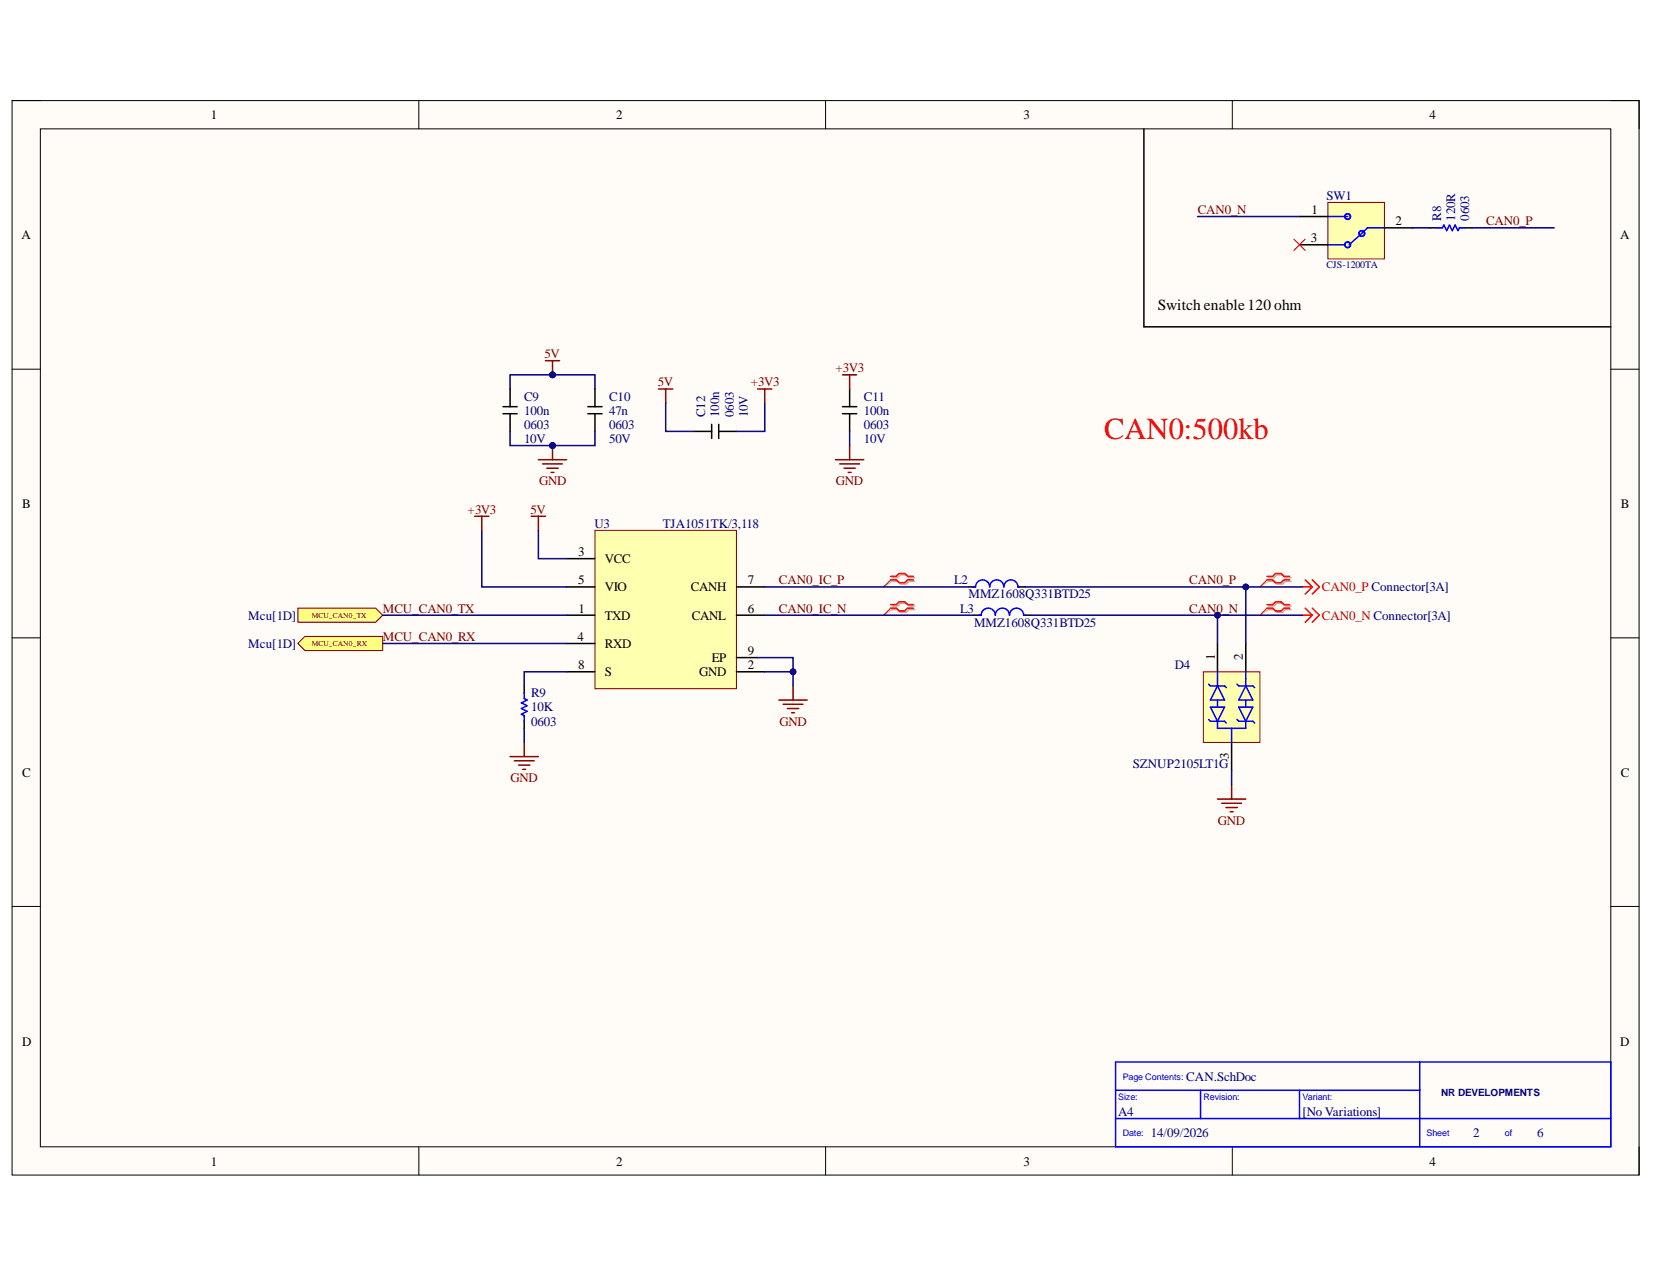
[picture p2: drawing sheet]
<svg xmlns="http://www.w3.org/2000/svg" width="279mm" height="216mm" viewBox="0 0 279 216" stroke-linecap="round" stroke-linejoin="round" font-family="sans-serif">
<defs><g id="words">
<text font-size="5.2" fill="#f00" x="186.5" y="74.2">CAN0:500kb</text>
<text font-size="2.6" x="195.6" y="52.3">Switch enable120 ohm</text>
<g font-size="2.2">
<text x="35.6" y="20.1">1</text>
<text x="104.1" y="20.1">2</text>
<text x="172.9" y="20.1">3</text>
<text x="241.5" y="20.1">4</text>
<text x="3.6" y="40.4">A</text>
<text x="221.5" y="40.9">3</text>
<text x="221.5" y="36.2">1</text>
<text x="235.7" y="38">2</text>
<text x="273.7" y="40.4">A</text>
<text x="3.7" y="85.8">B</text>
<text x="273.8" y="85.8">B</text>
<text x="97.7" y="94">3</text>
<text x="102.1" y="95.2">VCC</text>
<text x="97.7" y="98.7">5</text>
<text x="102.1" y="99.9">VIO</text>
<text x="116.7" y="99.9">CANH</text>
<text x="126.3" y="98.7">7</text>
<text x="97.7" y="103.5">1</text>
<text x="102.1" y="104.7">TXD</text>
<text x="116.9" y="104.7">CANL</text>
<text x="126.3" y="103.5">6</text>
<text x="97.6" y="108.3">4</text>
<text x="97.7" y="113.1">8</text>
<text x="102.1" y="109.4">RXD</text>
<text x="120.2" y="111.9">EP</text>
<text x="126.3" y="113.1">2</text>
<text x="126.3" y="110.6">9</text>
<text x="205.2" y="111.6" transform="rotate(-90 205.2 111.6)">1</text>
<text x="210" y="111.6" transform="rotate(-90 210 111.6)">2</text>
<text x="102.1" y="114.3">S</text>
<text x="118.1" y="114.3">GND</text>
<text x="3.7" y="131.2">C</text>
<text x="207.6" y="128.2" transform="rotate(-90 207.6 128.2)">3</text>
<text x="273.8" y="131.2">C</text>
<text x="3.7" y="176.6">D</text>
<text x="273.7" y="176.6">D</text>
<text x="35.6" y="196.9">1</text>
<text x="104.1" y="196.9">2</text>
<text x="172.9" y="196.9">3</text>
<text x="241.5" y="196.9">4</text>
</g>
<g font-size="2.2" fill="#000080">
<text x="224.1" y="33.7">SW1</text>
<text x="243.4" y="37.3" transform="rotate(-90 243.4 37.3)">R8</text>
<text x="245.8" y="37.3" transform="rotate(-90 245.8 37.3)">120R</text>
<text x="248.2" y="37.3" transform="rotate(-90 248.2 37.3)">0603</text>
<text x="88.5" y="70.1">100n</text>
<text x="88.5" y="67.7">C9</text>
<text x="102.9" y="70.1">47n</text>
<text x="102.9" y="67.7">C10</text>
<text x="119.1" y="70.5" transform="rotate(-90 119.1 70.5)">C12</text>
<text x="121.5" y="70.5" transform="rotate(-90 121.5 70.5)">100n</text>
<text x="124" y="70.5" transform="rotate(-90 124 70.5)">0603</text>
<text x="126.3" y="70.5" transform="rotate(-90 126.3 70.5)">10V</text>
<text x="145.9" y="70.1">100n</text>
<text x="145.9" y="67.7">C11</text>
<text x="88.5" y="72.4">0603</text>
<text x="88.5" y="74.8">10V</text>
<text x="102.9" y="72.4">0603</text>
<text x="102.9" y="74.8">50V</text>
<text x="145.9" y="72.4">0603</text>
<text x="145.9" y="74.8">10V</text>
<text x="100.5" y="89.2">U3</text>
<text x="112" y="89.2">TJA1051TK/3,118</text>
<text x="161.2" y="98.7">L2</text>
<text x="163.6" y="101.1">MMZ1608Q331BTD25</text>
<text x="41.9" y="104.7">Mcu[1D]</text>
<text x="162.2" y="103.5">L3</text>
<text x="164.5" y="105.9">MMZ1608Q331BTD25</text>
<text x="41.9" y="109.4">Mcu[1D]</text>
<text x="198.5" y="113.1">D4</text>
<text x="89.7" y="117.8">R9</text>
<text x="89.7" y="120.2">10K</text>
<text x="89.7" y="122.6">0603</text>
<text x="191.4" y="129.8">SZNUP2105LT1G</text>
<text x="200.4" y="182.5">CAN.SchDoc</text>
<text x="188.9" y="188.5">A4</text>
<text x="220" y="188.5">[No Variations]</text>
<text x="194.4" y="192.1">14/09/2026</text>
<text x="248.8" y="192.1">2</text>
<text x="259.7" y="192.1">6</text>
</g>
<g font-size="2.2" fill="#800000">
<text x="202.3" y="36.2">CAN0_N</text>
<text x="251" y="38">CAN0_P</text>
<text x="92" y="60.5">5V</text>
<text x="111.1" y="65.2">5V</text>
<text x="126.8" y="65.2">+3V3</text>
<text x="141.1" y="62.9">+3V3</text>
<text x="91.1" y="82">GND</text>
<text x="141.2" y="82">GND</text>
<text x="79" y="86.8">+3V3</text>
<text x="89.6" y="86.8">5V</text>
<text x="131.6" y="98.7">CAN0_IC_P</text>
<text x="200.9" y="98.7">CAN0_P</text>
<text x="64.7" y="103.5">MCU_CAN0_TX</text>
<text x="131.6" y="103.5">CAN0_IC_N</text>
<text x="200.9" y="103.5">CAN0_N</text>
<text x="64.7" y="108.3">MCU_CAN0_RX</text>
<text x="131.7" y="122.6">GND</text>
<text x="86.2" y="132.2">GND</text>
<text x="205.7" y="139.4">GND</text>
</g>
<g font-size="2.2" fill="#f00">
<text x="223.3" y="99.9">CAN0_P Connector[3A]</text>
<text x="223.3" y="104.7">CAN0_N Connector[3A]</text>
</g>
<g font-size="1.7" fill="#000080">
<text x="224.1" y="45.3">CJS-1200TA</text>
<text x="243.4" y="185.1">NR DEVELOPMENTS</text>
</g>
<g font-size="1.5" fill="#00f">
<text x="188.9" y="185.8">Size:</text>
<text x="189.7" y="182.5">Page Contents:</text>
<text x="203.3" y="185.8">Revision:</text>
<text x="220" y="185.8">Variant:</text>
<text x="189.7" y="191.9">Date:</text>
<text x="241" y="191.9">Sheet</text>
<text x="254.2" y="191.9">of</text>
</g>
<g font-size="1.3" fill="#800000">
<text x="52.7" y="104.4">MCU_CAN0_TX</text>
<text x="52.7" y="109.2">MCU_CAN0_RX</text>
</g>
</g></defs>
<path d="M2 17h274.9v181.5h-274.9z" fill-rule="evenodd" fill="#fffcf8"/>
<path d="M2 17h274.9v181.5h-274.9z" fill="none" stroke="#000" stroke-width=".17"/>
<path d="M6.8 21.8h265.3v171.9h-265.3z" fill-rule="evenodd" fill="#fffcf8"/>
<g fill="none" stroke="#000" stroke-width=".17">
<path d="M2 17h4.8M70.7 17v4.8M139.5 17v4.8M208.2 17v4.8M272.1 17h4.8v4.8M6.8 21.8h265.3v171.9h-265.3zM2 62.4h4.8M272.1 62.4h4.8M2 107.8h4.8M272.1 107.8h4.8M2 153.1h4.8M272.1 153.1h4.8"/>
<path d="M70.8 193.7v4.8M139.5 193.7v4.8M208.2 193.7v4.8M276.9 193.7v4.8"/>
</g>
<path d="M188.5 179.4h83.6v14.3h-83.6zM239.8 179.4v14.3M188.5 189h83.6M188.5 184.2h51.3M202.8 184.2v4.8M219.5 184.2v4.8" fill="none" stroke="#00f" stroke-width=".25"/>
<path d="M90.9 77.7h4.8M91.7 78.4h3.3M92.4 79.1h1.9M93.1 79.8h.5M93.3 75.3v2.4M131.6 118.3h4.8M132.3 119h3.3M133 119.7h1.9M134 115.9v2.4M133.7 120.4h.5" fill="none" stroke="#800000" stroke-width=".25"/>
<circle cx="93.3" cy="75.3" r=".48" fill="#000080"/>
<circle cx="93.3" cy="75.3" r=".48" fill="none" stroke="#000080" stroke-width=".17"/>
<path d="M100.5 89.6h23.9v26.8h-23.9z" fill-rule="evenodd" fill="#ffffb0"/>
<path d="M100.5 89.6h23.9v26.8h-23.9z" fill="none" stroke="#800000" stroke-width=".17"/>
<g fill="none" stroke="#000" stroke-width=".25">
<path d="M85 69.9h2.4M85 68.7h2.4M86.2 65.7v3M86.2 69.9v3M99.3 69.9h2.4M99.3 68.7h2.4M100.5 65.7v3M100.5 69.9v3M117.2 72.9h3M120.2 71.7v2.4M121.4 71.7v2.4M121.4 72.9h3"/>
<path d="M95.7 94.4h4.8M95.7 99.2h4.8M124.4 99.2h4.8M163.6 99.2h1.2M172 99.2h1.2M88.6 115.9v1.2M95.7 103.9h4.8M95.7 113.5h4.8M95.7 108.7h4.8M124.4 103.9h4.8M124.4 113.5h4.8M124.4 111.1h3.6"/>
<path d="M164.6 103.9h1.1M172.9 103.9h1.2M88.6 121.8v1.2"/>
</g>
<path d="M164.3 99.2h.5a1.2 1.2 0 0 1 1.2-1.2 1.2 1.2 0 0 1 1.2 1.2 1.19 1.19 0 0 1 1.2-1.2 1.19 1.19 0 0 1 1.2 1.2 1.19 1.19 0 0 1 1.2-1.2 1.19 1.19 0 0 1 1.2 1.2h.2M88.6 117.1v.9l.4 .3-.9 .4 .9 .5-.9 .5 .9 .5-.9 .5 .5 .2v.9M165.3 103.9h.4a1.19 1.19 0 0 1 1.2-1.2 1.19 1.19 0 0 1 1.2 1.2 1.2 1.2 0 0 1 1.2-1.2 1.2 1.2 0 0 1 1.2 1.2 1.19 1.19 0 0 1 1.2-1.2 1.19 1.19 0 0 1 1.2 1.2h.3" fill="none" stroke="#00f" stroke-width=".25"/>
<path d="M50.3 102.7h13.2l1.2 1.2-1.2 1.2h-13.2z" fill-rule="evenodd" fill="#ffff80"/>
<path d="M50.3 102.7h13.2l1.2 1.2-1.2 1.2h-13.2z" fill="none" stroke="#800000" stroke-width=".17"/>
<path d="M50.3 108.7l1.2-1.2h13.2v2.4h-13.2z" fill-rule="evenodd" fill="#ffff80"/>
<path d="M50.3 108.7l1.2-1.2h13.2v2.4h-13.2z" fill="none" stroke="#800000" stroke-width=".17"/>
<path d="M92.1 60.9h2.4M93.3 60.9v2.4M89.7 87.2h2.4M90.9 87.2v2.4" fill="none" stroke="#800000" stroke-width=".25"/>
<circle cx="93.3" cy="63.3" r=".48" fill="#000080"/>
<circle cx="93.3" cy="63.3" r=".48" fill="none" stroke="#000080" stroke-width=".17"/>
<path d="M111.3 65.7h2.3M112.5 65.7v2.4M205.7 135h4.7M206.4 135.7h3.3M207.1 136.4h1.9M207.8 137.1h.5M208.1 132.6v2.4" fill="none" stroke="#800000" stroke-width=".25"/>
<path d="M220 99.2h1.7M220.5 98l1.2 1.2M221.7 99.2l-1.2 1.1M221.7 98l1.2 1.2-1.2 1.1M220 103.9h1.7M220.5 102.7l1.2 1.2M221.7 103.9l-1.2 1.2M221.7 102.7l1.2 1.2-1.2 1.2" fill="none" stroke="#f00" stroke-width=".25"/>
<path d="M203.3 113.5h9.5v11.9h-9.5z" fill-rule="evenodd" fill="#ffffb0"/>
<path d="M203.3 113.5h9.5v11.9h-9.5z" fill="none" stroke="#800000" stroke-width=".17"/>
<path d="M241.5 38.5h1.2M247.5 38.5h1.2M142.3 69.9h2.4M142.3 68.7h2.4M143.5 65.7v3M143.5 69.9v3M205.7 108.7v4.8M210.4 108.7v4.8M208.1 125.4v4.8" fill="none" stroke="#000" stroke-width=".25"/>
<g fill="none" stroke="#00f" stroke-width=".25">
<path d="M242.7 38.5h1l.2-.5 .5 1 .5-1 .4 1 .5-1 .5 1 .2-.5h1M204.2 115.6l.3 .3h2.4l.3 .3M204.5 119.5h2.4l-1.2 2.3zM205.7 115.9l1.2 2.4h-2.4zM205.7 113.5v2.4M205.7 118.3v1.2M208.9 115.6l.3 .3h2.4l.3 .3M209.2 119.5h2.4l-1.2 2.3zM210.4 115.9l1.2 2.4h-2.4zM210.4 113.5v2.4M210.4 118.3v1.2M204.2 121.5l.3 .3h2.4l.3 .3"/>
<path d="M205.7 121.8v1.2h4.7v-1.2M208.1 123v2.4M208.9 121.5l.3 .3h2.4l.3 .3"/>
</g>
<path d="M141.1 77.7h4.8M141.8 78.4h3.4M142.6 79.1h1.9M143.3 79.8h.5M143.5 75.3v2.4M86.2 127.8h4.7M86.9 128.5h3.3M87.6 129.2h1.9M88.3 130h.5M88.6 125.4v2.4" fill="none" stroke="#800000" stroke-width=".25"/>
<path d="M150.7 97.6h.9l.5-.5h1l.5 .5h.9M150.7 98.2h.9l.5 .5h1l.5-.5h.9M214.3 97.6h.9l.5-.5h1l.4 .5h1M214.3 98.2h.9l.5 .5h1l.4-.5h1M150.7 102.4h.9l.5-.5h1l.5 .5h.9M150.7 103h.9l.5 .5h1l.5-.5h.9M214.3 102.4h.9l.5-.5h1l.4 .5h1M214.3 103h.9l.5 .5h1l.4-.5h1" fill="none" stroke="#d0a19e" stroke-width=".25"/>
<path d="M150.7 98.2l-1.4 1M214.3 98.2l-1.5 1M150.7 103l-1.4 .9M214.3 103l-1.5 .9" fill="none" stroke="#d0a19e" stroke-width=".17"/>
<path d="M150.5 97.4h.9l.5-.5h.9l.5 .5h1M150.5 98h.9l.5 .4h.9l.5-.4h1M214 97.4h1l.5-.5h.9l.5 .5h.9M214 98h1l.5 .4h.9l.5-.4h.9M150.5 102.1h.9l.5-.4h.9l.5 .4h1M150.5 102.7h.9l.5 .5h.9l.5-.5h1M214 102.1h1l.5-.4h.9l.5 .4h.9M214 102.7h1l.5 .5h.9l.5-.5h.9" fill="none" stroke="#f00" stroke-width=".25"/>
<path d="M150.5 98l-1.2 1.2M214 98l-1.2 1.2M150.5 102.7l-1.2 1.2M214 102.7l-1.2 1.2" fill="none" stroke="#f00" stroke-width=".17"/>
<path d="M224.3 34.2h9.6v9.5h-9.6z" fill-rule="evenodd" fill="#ffffb0"/>
<path d="M224.3 34.2h9.6v9.5h-9.6z" fill="none" stroke="#800000" stroke-width=".17"/>
<g fill="none" stroke="#00f" stroke-width=".25">
<path d="M224.3 36.6h3.3M233.9 38.5h-2.9l-3.1 2.9M224.3 41.4h2.9"/>
<circle cx="227.6" cy="36.6" r=".48"/>
<circle cx="230" cy="39.4" r=".48"/>
<circle cx="227.6" cy="41.4" r=".48"/>
</g>
<path d="M219.5 36.6h4.8M233.9 38.5h4.7M219.5 41.4h4.8" fill="none" stroke="#000" stroke-width=".25"/>
<path d="M218.6 40.4l1.9 1.9M220.5 40.4l-1.9 1.9" fill="none" stroke="#f00" stroke-width=".17"/>
<path d="M129.2 113.5h4.8v2.4" fill="none" stroke="#000080" stroke-width=".25"/>
<circle cx="134" cy="113.5" r=".48" fill="#000080"/>
<circle cx="134" cy="113.5" r=".48" fill="none" stroke="#000080" stroke-width=".17"/>
<path d="M93.3 63.3h7.2v2.4M112.5 68.1v4.8h4.7M129.2 68.1v4.8h-4.8M81.4 89.6v9.6h14.3M90.9 89.6v4.8h4.8M64.7 108.7h31M64.7 103.9h31" fill="none" stroke="#000080" stroke-width=".25"/>
<circle cx="93.3" cy="63.3" r=".48" fill="#000080"/>
<circle cx="93.3" cy="63.3" r=".48" fill="none" stroke="#000080" stroke-width=".17"/>
<path d="M100.5 72.9v2.4h-7.2" fill="none" stroke="#000080" stroke-width=".25"/>
<circle cx="93.3" cy="75.3" r=".48" fill="#000080"/>
<circle cx="93.3" cy="75.3" r=".48" fill="none" stroke="#000080" stroke-width=".17"/>
<path d="M86.2 72.9v2.4h7.1" fill="none" stroke="#000080" stroke-width=".25"/>
<circle cx="93.3" cy="75.3" r=".48" fill="#000080"/>
<circle cx="93.3" cy="75.3" r=".48" fill="none" stroke="#000080" stroke-width=".17"/>
<path d="M93.3 63.3h-7.1v2.4" fill="none" stroke="#000080" stroke-width=".25"/>
<circle cx="93.3" cy="63.3" r=".48" fill="#000080"/>
<circle cx="93.3" cy="63.3" r=".48" fill="none" stroke="#000080" stroke-width=".17"/>
<path d="M205.7 103.9v4.8M208.1 130.2v2.4" fill="none" stroke="#000080" stroke-width=".25"/>
<circle cx="205.7" cy="103.9" r=".48" fill="#000080"/>
<circle cx="205.7" cy="103.9" r=".48" fill="none" stroke="#000080" stroke-width=".17"/>
<path d="M210.4 99.2v9.5" fill="none" stroke="#000080" stroke-width=".25"/>
<circle cx="210.4" cy="99.2" r=".48" fill="#000080"/>
<circle cx="210.4" cy="99.2" r=".48" fill="none" stroke="#000080" stroke-width=".17"/>
<path d="M129.2 99.2h34.4M95.7 113.5h-7.1v2.4M129.2 103.9h35.4M174.1 103.9h45.9M88.6 123v2.4" fill="none" stroke="#000080" stroke-width=".25"/>
<circle cx="205.7" cy="103.9" r=".48" fill="#000080"/>
<circle cx="205.7" cy="103.9" r=".48" fill="none" stroke="#000080" stroke-width=".17"/>
<path d="M173.2 99.2h46.8" fill="none" stroke="#000080" stroke-width=".25"/>
<circle cx="210.4" cy="99.2" r=".48" fill="#000080"/>
<circle cx="210.4" cy="99.2" r=".48" fill="none" stroke="#000080" stroke-width=".17"/>
<path d="M128 111.1h6v2.4" fill="none" stroke="#000080" stroke-width=".25"/>
<circle cx="134" cy="113.5" r=".48" fill="#000080"/>
<circle cx="134" cy="113.5" r=".48" fill="none" stroke="#000080" stroke-width=".17"/>
<path d="M202.3 36.6h17.2M238.6 38.5h2.9M248.7 38.5h13.8M143.5 72.9v2.4" fill="none" stroke="#000080" stroke-width=".25"/>
<path d="M193.2 21.8v33.4h78.9" fill="none" stroke="#000" stroke-width=".25"/>
<path d="M128 65.7h2.4M129.2 65.7v2.4M142.3 63.3h2.4M143.5 63.3v2.4M80.2 87.2h2.4M81.4 87.2v2.4" fill="none" stroke="#800000" stroke-width=".25"/>
<use href="#words"/>
</svg>
